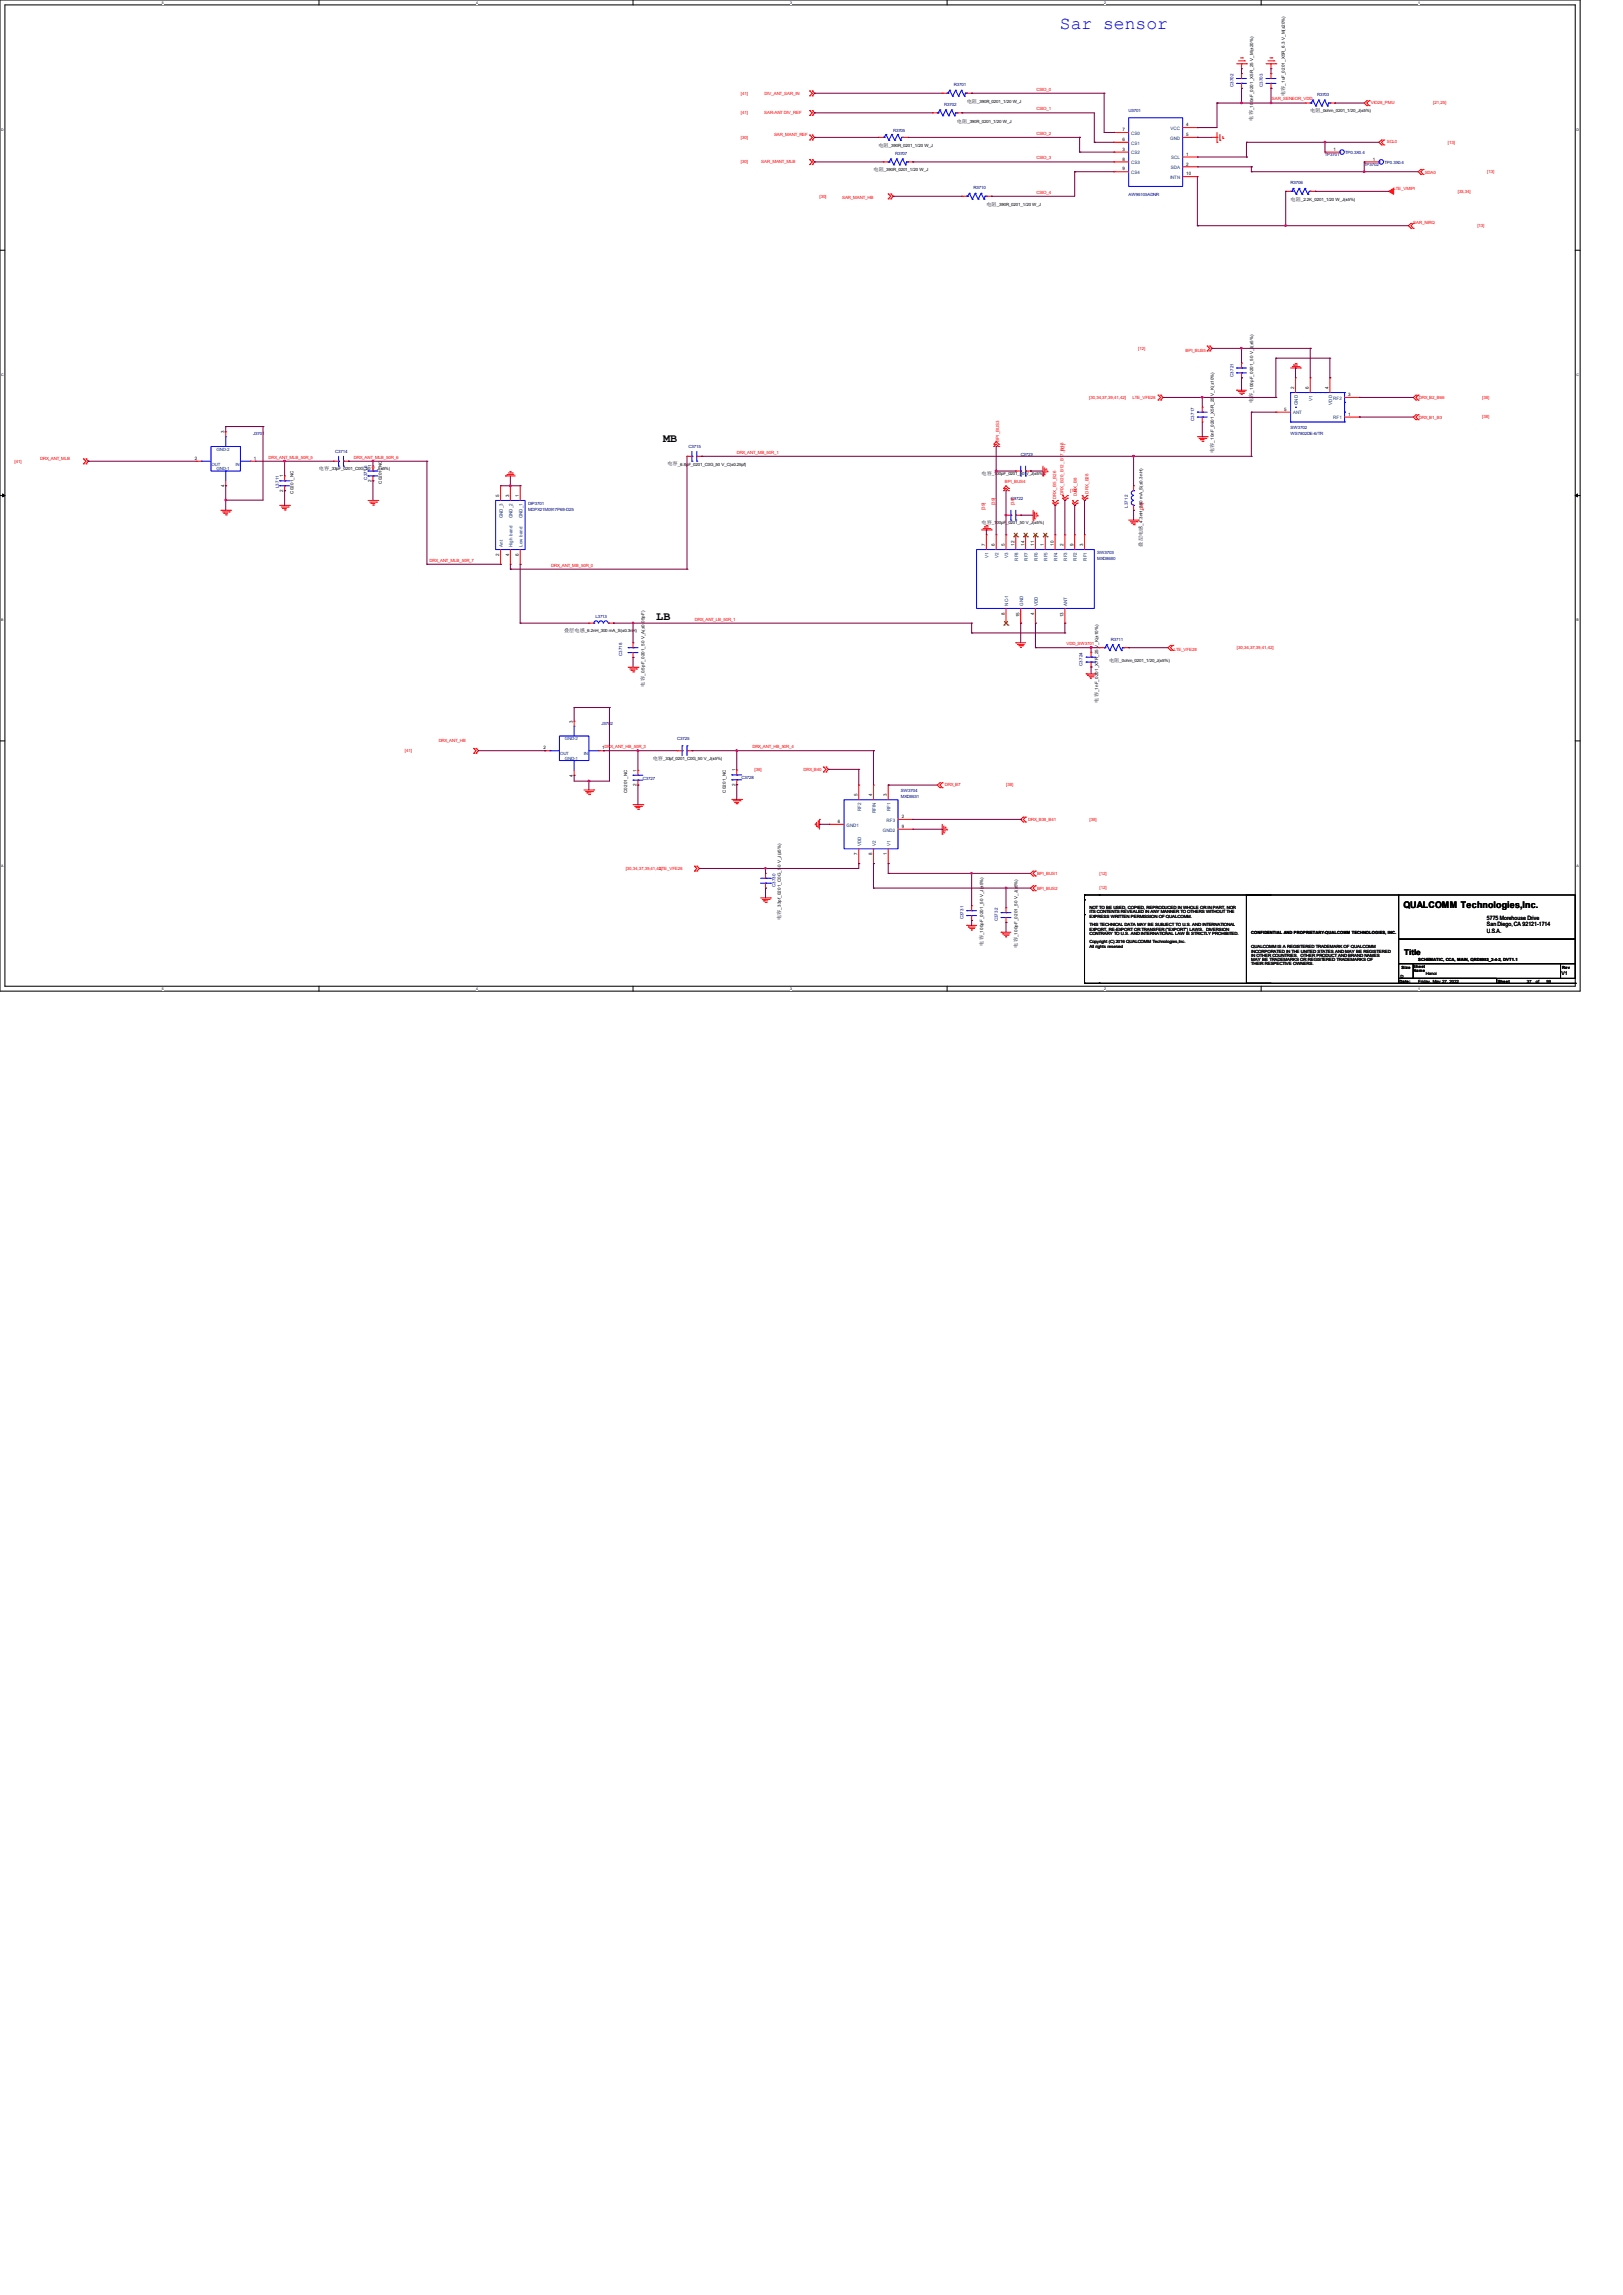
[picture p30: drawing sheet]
<svg xmlns="http://www.w3.org/2000/svg" width="210mm" height="297mm" viewBox="0 0 210 297" stroke-linecap="round" stroke-linejoin="round" font-family="sans-serif">
<defs><g id="words">
<text font-size="2.3" fill="#00f" x="137.2" y="3.8">Sar sensor</text>
<g font-size="1.5">
<text x="85.8" y="57.2">MB</text>
<text x="84.9" y="80.3">LB</text>
</g>
<text font-size="1.2" x="181.6" y="117.6">QUALCOMM Technologies,Inc.</text>
<text font-size="1" x="181.7" y="123.5">Title</text>
<g font-size=".8">
<text x="192.4" y="119.1">5775 Morehouse Drive</text>
<text x="192.4" y="119.9">San Diego, CA 92121-1714</text>
<text x="192.4" y="120.7">U.S.A.</text>
</g>
<text font-size=".7" x="202" y="126.2">V1</text>
<g font-size=".6" fill="#000080">
<text x="123.4" y="11.2">R3701</text>
<text x="159.6" y="11.3" transform="rotate(-90 159.6 11.3)">C3702</text>
<text x="163.4" y="11.3" transform="rotate(-90 163.4 11.3)">C3703</text>
<text x="115.6" y="17.1">R3705</text>
<text x="122.2" y="13.7">R3702</text>
<text x="146" y="14.4">U3701</text>
<text x="170.4" y="12.4">R3703</text>
<text x="115.8" y="20.1">R3707</text>
<text x="167" y="23.8">R3706</text>
<text x="171.4" y="20.2">TP3701</text>
<text x="174.1" y="20">TP0.3X0.4</text>
<text x="176.5" y="21.5">TP3702</text>
<text x="179.2" y="21.3">TP0.3X0.4</text>
<text x="126" y="24.5">R3710</text>
<text x="146" y="25.3">AW96105ADNR</text>
<text x="159.6" y="48.8" transform="rotate(-90 159.6 48.8)">C3721</text>
<text x="32.8" y="56.3">J3701</text>
<text x="43.4" y="58.7">C3714</text>
<text x="89.1" y="58">C3715</text>
<text x="132.1" y="59">C3723</text>
<text x="154.5" y="54.5" transform="rotate(-90 154.5 54.5)">C3717</text>
<text x="167" y="55.5">SW3702</text>
<text x="167" y="56.3">WS7802DE-6/TR</text>
<text x="36.1" y="63.2" transform="rotate(-90 36.1 63.2)">L3711</text>
<text x="47.5" y="62.1" transform="rotate(-90 47.5 62.1)">C3716</text>
<text x="68.3" y="65.3">DIP3701</text>
<text x="130.8" y="64.7">C3722</text>
<text x="145.9" y="65.7" transform="rotate(-90 145.9 65.7)">L3712</text>
<text x="68.3" y="66.1">MDPX21M0917P69-D25</text>
<text x="142" y="71.7">SW3703</text>
<text x="142" y="72.4">MXD8680</text>
<text x="77" y="79.9">L3713</text>
<text x="143.8" y="82.9">R3711</text>
<text x="80.5" y="84.9" transform="rotate(-90 80.5 84.9)">C3718</text>
<text x="140.1" y="86.2" transform="rotate(-90 140.1 86.2)">C3724</text>
<text x="77.8" y="93.8">J3702</text>
<text x="87.6" y="95.8">C3725</text>
<text x="83.2" y="100.9">C3727</text>
<text x="96" y="100.8">C3728</text>
<text x="116.6" y="102.5">SW3704</text>
<text x="116.6" y="103.3">MXD8631</text>
<text x="100.3" y="114.8" transform="rotate(-90 100.3 114.8)">C3730</text>
<text x="124.7" y="119" transform="rotate(-90 124.7 119)">C3731</text>
<text x="129.1" y="119.3" transform="rotate(-90 129.1 119.3)">C3732</text>
</g>
<g font-size=".6" fill="#f00">
<text x="134.1" y="11.7">CSIO_0</text>
<text x="95.9" y="18">[30]</text>
<text x="95.9" y="12.2">[41]</text>
<text x="95.9" y="14.8">[41]</text>
<text x="98.9" y="14.8">SAR-ANT DIV_REF</text>
<text x="98.9" y="12.3">DIV_ANT_SAR_IN</text>
<text x="100.2" y="17.6">SAR_MANT_REF</text>
<text x="134.1" y="14.3">CSIO_1</text>
<text x="134.1" y="17.4">CSIO_2</text>
<text x="164.6" y="13">SAR_SENEOR_VDD</text>
<text x="177.4" y="13.5">VIO28_PMU</text>
<text x="185.5" y="13.5">[21,25]</text>
<text x="95.9" y="21.1">[30]</text>
<text x="98.5" y="21.1">SAR_MANT_MLB</text>
<text x="134.1" y="20.6">CSIO_3</text>
<text x="179.4" y="18.5">SCL0</text>
<text x="184.4" y="22.5">SDA0</text>
<text x="187.4" y="18.6">[13]</text>
<text x="192.4" y="22.4">[13]</text>
<text x="106" y="25.6">[30]</text>
<text x="109" y="25.7">SAR_MANT_HB</text>
<text x="134.1" y="25.1">CSIO_4</text>
<text x="180.3" y="24.6">LTE_VMIPI</text>
<text x="182.9" y="29">SAR_NIRQ</text>
<text x="188.6" y="24.9">[33,34]</text>
<text x="191.2" y="29.4">[13]</text>
<text x="147.3" y="45.3">[12]</text>
<text x="153.4" y="45.5">BPI_BUS5</text>
<text x="140.9" y="51.6">[30,34,37,39,41,42]</text>
<text x="146.6" y="51.6">LTE_VFE28</text>
<text x="183.6" y="51.7">DRX_B2_B66</text>
<text x="191.8" y="51.6">[38]</text>
<text x="1.9" y="59.9">[41]</text>
<text x="5.2" y="59.5">DRX_ANT_MLB</text>
<text x="34.8" y="59.4">DRX_ANT_MLB_50R_5</text>
<text x="45.8" y="59.4">DRX_ANT_MLB_50R_6</text>
<text x="95.3" y="58.7">DRX_ANT_MB_50R_1</text>
<text x="129.3" y="57.1" transform="rotate(-90 129.3 57.1)">BPI_BUS3</text>
<text x="137.7" y="58.4" transform="rotate(-90 137.7 58.4)">[12]</text>
<text x="183.6" y="54.2">DRX_B1_B3</text>
<text x="191.8" y="54.1">[38]</text>
<text x="128.7" y="65.4" transform="rotate(-90 128.7 65.4)">[39]</text>
<text x="130" y="62.5">BPI_BUS4</text>
<text x="131.2" y="65.4" transform="rotate(-90 131.2 65.4)">[39]</text>
<text x="136.7" y="64.6" transform="rotate(-90 136.7 64.6)">DRX_B5_B26</text>
<text x="137.6" y="64.1" transform="rotate(-90 137.6 64.1)">DRX_B20_B12_B17_B13</text>
<text x="138.5" y="63.7">[12]</text>
<text x="139.3" y="64.1" transform="rotate(-90 139.3 64.1)">DRX_B8</text>
<text x="140.9" y="63.9" transform="rotate(-90 140.9 63.9)">DRX_B28</text>
<text x="127.4" y="66" transform="rotate(-90 127.4 66)">[39]</text>
<text x="147.9" y="66" transform="rotate(-90 147.9 66)">[39]</text>
<text x="55.6" y="72.7">DRX_ANT_MLB_50R_7</text>
<text x="71.3" y="73.3">DRX_ANT_MB_50R_0</text>
<text x="89.9" y="80.3">DRX_ANT_LB_50R_1</text>
<text x="138" y="83.5">VDD_SW3701</text>
<text x="160.1" y="84">[30,34,37,39,41,42]</text>
<text x="151.9" y="84.2">LTE_VFE28</text>
<text x="52.4" y="97.3">[41]</text>
<text x="56.8" y="96.1">DRX_ANT_HB</text>
<text x="78.2" y="96.8">DRX_ANT_HB_50R_3</text>
<text x="97.4" y="96.8">DRX_ANT_HB_50R_4</text>
<text x="97.6" y="99.7">[38]</text>
<text x="104" y="99.8">DRX_B40</text>
<text x="122.3" y="101.7">DRX_B7</text>
<text x="130.2" y="101.8">[38]</text>
<text x="133.1" y="106.3">DRX_B38_B41</text>
<text x="141" y="106.2">[38]</text>
<text x="81" y="112.6">[30,34,37,39,41,42]</text>
<text x="85.3" y="112.6">LTE_VFE28</text>
<text x="134.2" y="113.3">BPI_BUS1</text>
<text x="142.3" y="113.2">[12]</text>
<text x="134.2" y="115.2">BPI_BUS2</text>
<text x="142.3" y="115.1">[12]</text>
</g>
<g font-size=".6">
<text x="166.3" y="11.1" transform="rotate(-90 166.3 11.1)">_1uF_0201_X5R_6.3 V_M(±20%)</text>
<text x="123.8" y="15.9">电阻</text>
<text x="125.1" y="13.4">电阻</text>
<text x="125.2" y="15.9">_390R_0201_1/20 W_J</text>
<text x="126.4" y="13.4">_390R_0201_1/20 W_J</text>
<text x="145.2" y="17">7</text>
<text x="153.5" y="16.3">4</text>
<text x="153.5" y="17.6">5</text>
<text x="162.1" y="15.6" transform="rotate(-90 162.1 15.6)">电容</text>
<text x="162.1" y="14.3" transform="rotate(-90 162.1 14.3)">_100nF_0201_X5R_25 V_M(±20%)</text>
<text x="166.2" y="12.4" transform="rotate(-90 166.2 12.4)">电容</text>
<text x="169.5" y="14.5">电阻</text>
<text x="170.9" y="14.5">_0ohm_0201_1/20_J(±5%)</text>
<text x="113" y="22.1">电阻</text>
<text x="113.7" y="19">电阻</text>
<text x="114.4" y="22.1">_390R_0201_1/20 W_J</text>
<text x="115" y="19">_390R_0201_1/20 W_J</text>
<text x="145.2" y="19.5">3</text>
<text x="145.2" y="18.2">6</text>
<text x="145.2" y="20.8">8</text>
<text x="145.2" y="22.1">9</text>
<text x="153.5" y="20.2">1</text>
<text x="153.5" y="21.4">2</text>
<text x="153.5" y="22.7">10</text>
<text x="172.5" y="19.5">1</text>
<text x="177.6" y="20.8">1</text>
<text x="127.6" y="26.7">电阻</text>
<text x="129" y="26.7">_390R_0201_1/20 W_J</text>
<text x="167" y="26">电阻</text>
<text x="168.4" y="26">_2.2K_0201_1/20 W_J(±5%)</text>
<text x="162.1" y="52.2" transform="rotate(-90 162.1 52.2)">电容</text>
<text x="162.1" y="50.8" transform="rotate(-90 162.1 50.8)">_100pF_0201_50 V_J(±5%)</text>
<text x="166.2" y="53.2">5</text>
<text x="167.5" y="50.3" transform="rotate(-90 167.5 50.3)">2</text>
<text x="169.4" y="50.3" transform="rotate(-90 169.4 50.3)">6</text>
<text x="171.9" y="50.3" transform="rotate(-90 171.9 50.3)">4</text>
<text x="174.5" y="53.8">1</text>
<text x="174.5" y="51.3">3</text>
<text x="25.2" y="59.5">2</text>
<text x="29" y="56" transform="rotate(-90 29 56)">3</text>
<text x="32.8" y="59.5">1</text>
<text x="157.1" y="58.6" transform="rotate(-90 157.1 58.6)">电容</text>
<text x="157.1" y="57.3" transform="rotate(-90 157.1 57.3)">_10nF_0201_X5R_25 V_K(±10%)</text>
<text x="29" y="63" transform="rotate(-90 29 63)">4</text>
<text x="36.7" y="63.7" transform="rotate(-90 36.7 63.7)">2</text>
<text x="36.7" y="61.8" transform="rotate(-90 36.7 61.8)">1</text>
<text x="38" y="63.9" transform="rotate(-90 38 63.9)">C0201_NC</text>
<text x="41.3" y="60.9">电容</text>
<text x="42.6" y="60.9">_33pF_0201_C0G_50 V_J(±5%)</text>
<text x="48.1" y="62.4" transform="rotate(-90 48.1 62.4)">2</text>
<text x="48.1" y="60.5" transform="rotate(-90 48.1 60.5)">1</text>
<text x="49.4" y="62.6" transform="rotate(-90 49.4 62.6)">C0201_NC</text>
<text x="64.6" y="64.3" transform="rotate(-90 64.6 64.3)">5</text>
<text x="65.9" y="64.3" transform="rotate(-90 65.9 64.3)">3</text>
<text x="67.1" y="64.3" transform="rotate(-90 67.1 64.3)">1</text>
<text x="86.4" y="60.2">电容</text>
<text x="87.7" y="60.2">_6.8pF_0201_C0G_50 V_C(±0.25pf)</text>
<text x="127" y="61.5">电容</text>
<text x="128.4" y="61.5">_100pF_0201_50 V_J(±5%)</text>
<text x="64.6" y="71.9" transform="rotate(-90 64.6 71.9)">2</text>
<text x="65.9" y="71.9" transform="rotate(-90 65.9 71.9)">4</text>
<text x="67.1" y="71.9" transform="rotate(-90 67.1 71.9)">6</text>
<text x="127" y="67.9">电容</text>
<text x="127.5" y="70.6" transform="rotate(-90 127.5 70.6)">7</text>
<text x="128.4" y="67.9">_100pF_0201_50 V_J(±5%)</text>
<text x="128.7" y="70.6" transform="rotate(-90 128.7 70.6)">6</text>
<text x="130" y="70.6" transform="rotate(-90 130 70.6)">5</text>
<text x="131.3" y="70.6" transform="rotate(-90 131.3 70.6)">12</text>
<text x="132.5" y="70.6" transform="rotate(-90 132.5 70.6)">14</text>
<text x="133.8" y="70.6" transform="rotate(-90 133.8 70.6)">11</text>
<text x="135.1" y="70.6" transform="rotate(-90 135.1 70.6)">1</text>
<text x="136.4" y="70.6" transform="rotate(-90 136.4 70.6)">10</text>
<text x="137.6" y="70.6" transform="rotate(-90 137.6 70.6)">2</text>
<text x="138.9" y="70.6" transform="rotate(-90 138.9 70.6)">9</text>
<text x="140.2" y="70.6" transform="rotate(-90 140.2 70.6)">3</text>
<text x="147.8" y="70.7" transform="rotate(-90 147.8 70.7)">叠层电感</text>
<text x="147.8" y="68" transform="rotate(-90 147.8 68)">_4.3nH_350 mA_S(±0.3nH)</text>
<text x="73" y="81.8">叠层电感</text>
<text x="75.7" y="81.8">_6.2nH_300 mA_S(±0.3nH)</text>
<text x="130" y="79.5" transform="rotate(-90 130 79.5)">8</text>
<text x="131.9" y="79.9" transform="rotate(-90 131.9 79.9)">15</text>
<text x="133.8" y="79.5" transform="rotate(-90 133.8 79.5)">4</text>
<text x="137.6" y="79.9" transform="rotate(-90 137.6 79.9)">13</text>
<text x="83.4" y="88.9" transform="rotate(-90 83.4 88.9)">电容</text>
<text x="83.4" y="87.5" transform="rotate(-90 83.4 87.5)">_0.5pF_0201_50 V_A(±0.05pF)</text>
<text x="142.1" y="89.6" transform="rotate(-90 142.1 89.6)">_1nF_0201_X7R_25 V_K(±10%)</text>
<text x="143.5" y="85.6">电阻</text>
<text x="144.9" y="85.6">_0ohm_0201_1/20_J(±5%)</text>
<text x="74.1" y="93.5" transform="rotate(-90 74.1 93.5)">3</text>
<text x="142.1" y="90.9" transform="rotate(-90 142.1 90.9)">电容</text>
<text x="70.3" y="97">2</text>
<text x="74.1" y="100.5" transform="rotate(-90 74.1 100.5)">4</text>
<text x="77.9" y="97">1</text>
<text x="82.4" y="101.8" transform="rotate(-90 82.4 101.8)">2</text>
<text x="82.4" y="99.9" transform="rotate(-90 82.4 99.9)">1</text>
<text x="84.5" y="98.3">电容</text>
<text x="85.8" y="98.3">_33pf_0201_C0G_50 V_J(±5%)</text>
<text x="95.2" y="101.7" transform="rotate(-90 95.2 101.7)">2</text>
<text x="95.2" y="99.8" transform="rotate(-90 95.2 99.8)">1</text>
<text x="81.2" y="102.6" transform="rotate(-90 81.2 102.6)">C0201_NC</text>
<text x="93.9" y="102.6" transform="rotate(-90 93.9 102.6)">C0201_NC</text>
<text x="108.4" y="106.5">6</text>
<text x="111" y="103" transform="rotate(-90 111 103)">5</text>
<text x="112.9" y="103" transform="rotate(-90 112.9 103)">4</text>
<text x="114.8" y="103" transform="rotate(-90 114.8 103)">3</text>
<text x="116.7" y="105.9">2</text>
<text x="116.7" y="107.1">9</text>
<text x="111" y="110.7" transform="rotate(-90 111 110.7)">7</text>
<text x="112.9" y="110.7" transform="rotate(-90 112.9 110.7)">8</text>
<text x="114.8" y="110.7" transform="rotate(-90 114.8 110.7)">1</text>
<text x="101" y="119.1" transform="rotate(-90 101 119.1)">电容</text>
<text x="101.1" y="117.7" transform="rotate(-90 101.1 117.7)">_33pf_0201_C0G_50 V_J(±5%)</text>
<text x="141" y="117.7">NOT TO BE USED, COPIED, REPRODUCED IN WHOLE OR IN PART, NOR</text>
<text x="141" y="118.2">ITS CONTENTS REVEALED IN ANY MANNER TO OTHERS WITHOUT THE</text>
<text x="141" y="118.8">EXPRESS WRITTEN PERMISSION OF QUALCOMM.</text>
<text x="141" y="119.9">THIS TECHNICAL DATA MAY BE SUBJECT TO U.S. AND INTERNATIONAL</text>
<text x="127.2" y="122.4" transform="rotate(-90 127.2 122.4)">电容</text>
<text x="127.2" y="121" transform="rotate(-90 127.2 121)">_100pF_0201_50 V_J(±5%)</text>
<text x="131.7" y="122.6" transform="rotate(-90 131.7 122.6)">电容</text>
<text x="131.7" y="121.3" transform="rotate(-90 131.7 121.3)">_100pF_0201_50 V_J(±5%)</text>
<text x="141" y="120.4">EXPORT, RE-EXPORT OR TRANSFER (&quot;EXPORT&quot;) LAWS. DIVERSION</text>
<text x="141" y="121">CONTRARY TO U.S. AND INTERNATIONAL LAW IS STRICTLY PROHIBITED.</text>
<text x="141" y="122.1">Copyright (C) 2016 QUALCOMM Technologies,Inc.</text>
<text x="141" y="122.6">All rights reserved</text>
<text x="161.9" y="120.8">CONFIDENTIAL AND PROPRIETARY-QUALCOMM TECHNOLOGIES, INC.</text>
<text x="161.9" y="122.7">QUALCOMM IS A REGISTERED TRADEMARK OF QUALCOMM</text>
<text x="161.9" y="123.3">INCORPORATED IN THE UNITED STATES AND MAY BE REGISTERED</text>
<text x="161.9" y="123.8">IN OTHER COUNTRIES. OTHER PRODUCT AND BRAND NAMES</text>
<text x="161.9" y="124.4">MAY BE TRADEMARKS OR REGISTERED TRADEMARKS OF</text>
<text x="161.9" y="125">THEIR RESPECTIVE OWNERS.</text>
<text x="181.4" y="125.3">Size Sheet</text>
<text x="182.9" y="125.8">Name</text>
<text x="183.5" y="124.3">SCHEMATIC, CCA, MAIN, QRD8953_2-4-2, DVT1.1</text>
<text x="202.1" y="125.4">Rev</text>
<text x="181.1" y="127.2">Date:</text>
<text x="181.2" y="126.5">D</text>
<text x="183.5" y="127.2">Friday, May 27, 2022</text>
<text x="184.5" y="126.2">Hanoi</text>
<text x="193.8" y="127.2">Sheet</text>
<text x="197.6" y="127.2">37</text>
<text x="198.8" y="127.2">of</text>
<text x="200.1" y="127.2">99</text>
</g>
<g font-size=".6" fill="#004080">
<text x="146.4" y="17.4">CS0</text>
<text x="151.5" y="16.8">VCC</text>
<text x="146.4" y="20">CS2</text>
<text x="146.4" y="18.7">CS1</text>
<text x="146.4" y="21.3">CS3</text>
<text x="146.4" y="22.5">CS4</text>
<text x="151.4" y="18.1">GND</text>
<text x="151.4" y="23.2">INTN</text>
<text x="151.5" y="21.9">SDA</text>
<text x="151.5" y="20.6">SCL</text>
<text x="167.3" y="53.6">ANT</text>
<text x="167.9" y="52.4" transform="rotate(-90 167.9 52.4)">GND</text>
<text x="169.8" y="51.9" transform="rotate(-90 169.8 51.9)">V1</text>
<text x="172.4" y="52.4" transform="rotate(-90 172.4 52.4)">VDD</text>
<text x="172.5" y="51.7">RF2</text>
<text x="28" y="58.3">GND-2</text>
<text x="172.5" y="54.3">RF1</text>
<text x="27.4" y="60.2">OUT</text>
<text x="28" y="60.9">GND-1</text>
<text x="30.5" y="60.2">IN</text>
<text x="65.1" y="70.8" transform="rotate(-90 65.1 70.8)">Ant</text>
<text x="65.1" y="67.1" transform="rotate(-90 65.1 67.1)">GND_3</text>
<text x="66.3" y="70.8" transform="rotate(-90 66.3 70.8)">High band</text>
<text x="66.3" y="67.1" transform="rotate(-90 66.3 67.1)">GND_2</text>
<text x="67.6" y="70.8" transform="rotate(-90 67.6 70.8)">Low band</text>
<text x="67.6" y="67.1" transform="rotate(-90 67.6 67.1)">GND_1</text>
<text x="127.9" y="72.2" transform="rotate(-90 127.9 72.2)">V1</text>
<text x="129.2" y="72.2" transform="rotate(-90 129.2 72.2)">V2</text>
<text x="130.5" y="72.2" transform="rotate(-90 130.5 72.2)">V3</text>
<text x="131.7" y="72.6" transform="rotate(-90 131.7 72.6)">RF8</text>
<text x="133" y="72.6" transform="rotate(-90 133 72.6)">RF7</text>
<text x="134.3" y="72.6" transform="rotate(-90 134.3 72.6)">RF6</text>
<text x="135.6" y="72.6" transform="rotate(-90 135.6 72.6)">RF5</text>
<text x="136.8" y="72.6" transform="rotate(-90 136.8 72.6)">RF4</text>
<text x="138.1" y="72.6" transform="rotate(-90 138.1 72.6)">RF3</text>
<text x="139.4" y="72.6" transform="rotate(-90 139.4 72.6)">RF2</text>
<text x="140.6" y="72.6" transform="rotate(-90 140.6 72.6)">RF1</text>
<text x="130.5" y="78.4" transform="rotate(-90 130.5 78.4)">NC-1</text>
<text x="132.4" y="78.4" transform="rotate(-90 132.4 78.4)">GND</text>
<text x="134.3" y="78.4" transform="rotate(-90 134.3 78.4)">VDD</text>
<text x="138.1" y="78.4" transform="rotate(-90 138.1 78.4)">ANT</text>
<text x="73.1" y="95.8">GND-2</text>
<text x="72.5" y="97.7">OUT</text>
<text x="73.1" y="98.3">GND-1</text>
<text x="75.6" y="97.7">IN</text>
<text x="109.6" y="107">GND1</text>
<text x="111.4" y="104.9" transform="rotate(-90 111.4 104.9)">RF2</text>
<text x="113.3" y="105.2" transform="rotate(-90 113.3 105.2)">RFIN</text>
<text x="114.3" y="107.6">GND2</text>
<text x="114.7" y="106.3">RF3</text>
<text x="115.2" y="104.9" transform="rotate(-90 115.2 104.9)">RF1</text>
<text x="111.4" y="109.5" transform="rotate(-90 111.4 109.5)">VDD</text>
<text x="113.3" y="109.5" transform="rotate(-90 113.3 109.5)">V2</text>
<text x="115.2" y="109.5" transform="rotate(-90 115.2 109.5)">V1</text>
</g>
<g font-size=".5">
<text x="21" y=".5">5</text>
<text x="61.6" y=".5">4</text>
<text x="102.2" y=".5">3</text>
<text x="142.9" y=".5">2</text>
<text x="183.5" y=".5">1</text>
<text x=".2" y="16.9">D</text>
<text x="204" y="16.9">D</text>
<text x=".2" y="48.6">C</text>
<text x="204" y="48.6">C</text>
<text x=".2" y="80.4">B</text>
<text x="204" y="80.4">B</text>
<text x=".2" y="112.1">A</text>
<text x="204" y="112.1">A</text>
<text x="21" y="128.1">5</text>
<text x="61.6" y="128.1">4</text>
<text x="102.2" y="128.1">3</text>
<text x="142.9" y="128.1">2</text>
<text x="183.5" y="128.1">1</text>
</g>
</g></defs>
<path d="M0 0h204.5v128.3h-204.5zM.6 .6h203.2v127h-203.2z" fill="none" stroke="#000" stroke-width=".13"/>
<g fill="#fff">
<path d="M21 .1h.2v.5h-.2z"/>
<path d="M21 127.7h.2v.5h-.2z"/>
</g>
<path d="M41.3 0v.6M41.3 127.6v.7" fill="none" stroke="#000" stroke-width=".13"/>
<g fill="#fff">
<path d="M61.6 .1h.2v.5h-.2z"/>
<path d="M61.6 127.7h.2v.5h-.2z"/>
</g>
<path d="M81.9 0v.6M81.9 127.6v.7" fill="none" stroke="#000" stroke-width=".13"/>
<g fill="#fff">
<path d="M102.2 .1h.2v.5h-.2z"/>
<path d="M102.2 127.7h.2v.5h-.2z"/>
</g>
<path d="M122.6 0v.6M122.6 127.6v.7" fill="none" stroke="#000" stroke-width=".13"/>
<g fill="#fff">
<path d="M142.9 .1h.2v.5h-.2z"/>
<path d="M142.9 127.7h.2v.5h-.2z"/>
</g>
<path d="M163.2 0v.6M163.2 127.6v.7" fill="none" stroke="#000" stroke-width=".13"/>
<g fill="#fff">
<path d="M183.5 .1h.2v.5h-.2z"/>
<path d="M183.5 127.7h.2v.5h-.2z"/>
<path d="M.2 16.5h.3v.5h-.3z"/>
<path d="M204 16.5h.3v.5h-.3z"/>
<path d="M.2 48.3h.3v.5h-.3z"/>
<path d="M204 48.3h.3v.5h-.3z"/>
</g>
<path d="M0 32.4h.6M203.8 32.4h.7" fill="none" stroke="#000" stroke-width=".13"/>
<g fill="#fff">
<path d="M.2 80h.2v.5h-.2z"/>
<path d="M204 80h.3v.5h-.3z"/>
</g>
<path d="M0 64.1h.6M203.8 64.1h.7" fill="none" stroke="#000" stroke-width=".13"/>
<path d="M.3 63.9l.3 .2-.3 .2zM203.8 64.1l.3-.2v.4z" fill="#000" stroke="#000" stroke-width=".13"/>
<g fill="#fff">
<path d="M.2 111.8h.3v.5h-.3z"/>
<path d="M204 111.8h.3v.5h-.3z"/>
</g>
<g fill="none" stroke="#000" stroke-width=".13">
<path d="M0 95.9h.6M203.8 95.9h.7M140.3 118.4h.1M140.3 115.8h.1M140.3 116.5h.1M140.3 115.8v11.5M140.3 115.8h24.2M142.2 115.8h.1M161.3 115.8h19.7v11.5h-19.7zM181 115.8h22.8v5.7h-22.8zM140.3 127.3h.1M140.3 127.3h24.2"/>
<path d="M142.2 127.3h.1M181 121.5h22.8v3.2h-22.8zM181 126.6h12.7v.7h-12.7zM181 124.7h1.9v1.9h-1.9zM182.9 124.7h19v1.9h-19zM193.7 127.3h10.1M201.9 124.7h1.9v1.9h-1.9zM203.8 127.3h.1"/>
</g>
<g fill="none" stroke="#f00" stroke-width=".13">
<path d="M104.8 11.8l.3 .3-.3 .3M104.8 14.3l.3 .3-.3 .3M104.8 17.5l.3 .3-.3 .3M104.8 11.8h.1M104.8 12.4h.1M104.8 14.3h.1M104.8 14.9h.1M104.8 17.5h.1M104.8 18.1h.1M105.1 11.8l.3 .3-.3 .3M105.1 14.3l.3 .3-.3 .3M105.1 17.5l.3 .3-.3 .3"/>
<path d="M105.1 12.4h.1M105.1 11.8h.1M105.1 14.9h.1M105.1 14.3h.1M105.1 18.1h.1M105.1 17.5h.1M113.7 17.8h.6M113.7 17.8h.1M116.8 17.8h.7M117.5 17.8h.1M120.6 14.6h.7M120.6 14.6h.1"/>
<path d="M121.9 12.1h.7M121.9 12.1h.1M123.8 14.6h.7M124.5 14.6h.1M125.1 12.1h.6M125.7 12.1h.1M144.1 19.7h1.9M144.1 18.4h1.9M144.1 17.1h1.9M144.1 19.7h.1M144.1 18.4h.1M144.1 17.1h.1"/>
<path d="M153 17.8h1.9M153 16.5h1.9M154.9 16.5h.1M154.9 17.8h.1M156.8 17.8h.7M157.5 17.8h.1M157.5 18.4h.1M157.5 17.1v1.3M157.9 18.2h.1M157.9 17.4v.8M158.2 17.9h.1M158.2 17.7v.2"/>
<path d="M160 8.3h1.3M160.3 7.9h.7M160.5 7.5h.3M160.7 8.3h.1M160.7 9.5h.1M160.7 11.4h.1M160.7 8.3v.6M160.7 9.5v.7M160.7 10.8v.6M160.8 7.5h.1M161 7.9h.1M161.3 8.3h.1"/>
<path d="M163.8 8.3h1.3M164.1 7.9h.7M164.3 7.5h.3M164.5 8.3h.1M164.5 9.5h.1M164.5 11.4h.1M164.5 8.3v.6M164.5 9.5v.7M164.5 10.8v.6M164.6 7.5h.1M164.8 7.9h.1M165.1 8.3h.1"/>
<path d="M168.9 13.3h.1M168.9 13.3h.6M171.4 19.7h2M171.4 19.7h.1M172.1 13.3h.6M172.7 13.3h.1M176.9 13.7h.1M176.9 13h.1M176.9 13l-.4 .3 .4 .4M177.2 13l-.3 .3 .3 .4M177.2 13h.1M177.2 13.7h.1"/>
<path d="M178.8 18.1l-.4 .3 .4 .4M178.8 18.8h.1M178.8 18.1h.1M179.1 18.1h.1M179.1 18.8h.1M179.1 18.1l-.3 .3 .3 .4M104.8 20.7l.3 .3-.3 .3M104.8 20.7h.1M104.8 21.3h.1M105.1 20.7l.3 .3-.3 .3M105.1 21.3h.1M105.1 20.7h.1"/>
<path d="M114.3 21h.6M114.3 21h.1M114.9 25.1h.1M114.9 25.7h.1M114.9 25.1l.4 .3-.4 .3M115.3 25.1l.3 .3-.3 .3M115.3 25.7h.1M115.3 25.1h.1M117.5 21h.6M118.1 21h.1M124.5 25.4h.1M124.5 25.4h.6"/>
<path d="M127.6 25.4h.7M128.3 25.4h.1M144.1 21h1.9M144.1 22.2h1.9M144.1 21h.1M144.1 22.2h.1M153 20.3h1.9M153 21.6h1.9M153 22.9h1.9M154.9 20.3h.1M154.9 21.6h.1M154.9 22.9h.1"/>
<path d="M166.4 24.8h.6M166.4 24.8h.1M169.5 24.8h.7M170.2 24.8h.1M176.5 21h1.9M176.5 21h.1M182.6 28.9l-.4 .3 .4 .3M182.6 29.5h.1M182.6 28.9h.1M182.9 28.9l-.3 .3 .3 .3M182.9 28.9h.1M182.9 29.5h.1"/>
<path d="M183.9 22.6h.1M183.9 21.9h.1M183.9 21.9l-.4 .3 .4 .4M184.1 21.9l-.2 .3 .2 .4M184.1 21.9h.1M184.1 22.6h.1M10.8 59.4l.3 .3-.3 .3M10.8 59.4h.1M11.1 59.4h.1M11.1 59.4l.3 .3-.3 .3M25.4 59.7h.1M25.4 59.7h.6"/>
<path d="M29.2 55.9h.1M29.2 55.9v.6M32.4 59.7h.6M33 59.7h.1M43.2 59.7h.6M43.2 59.7h.1M44.4 59.7h.7M45.1 59.7h.1M88.9 59.1h.1M88.9 59.1h.6M90.2 59.1h.6M90.8 59.1h.1"/>
<path d="M128.6 57.5l.3-.3 .3 .3M128.6 57.8l.3-.3 .3 .3M128.6 57.5h.1M128.6 57.8h.1M129.2 57.5h.1M129.2 57.8h.1M149.9 51.8h.1M149.9 51.1h.1M149.9 51.1l.3 .3-.3 .4M150.2 51.1l.3 .3-.3 .4M150.2 51.1h.1M150.2 51.8h.1"/>
<path d="M154.9 56.5h1.3M155.2 56.7h.8M155.3 56.9h.1M155.3 56.9h.5M155.5 57.1h.2M155.6 52.7h.1M155.6 54.6h.1M155.6 52.7v.6M155.6 54v.6M155.7 57.1h.1M156 56.7h.1M156.2 56.5h.1"/>
<path d="M156.2 44.8h.1M156.2 45.4h.1M156.2 44.8l.3 .3-.3 .3M156.5 44.8l.3 .3-.3 .3M156.5 45.4h.1M156.5 44.8h.1M160 50.5h.1M160 50.5h1.3M160.2 50.7h.9M160.2 50.7h.1M160.4 50.9h.5M160.6 51.1h.1"/>
<path d="M160.7 47h.1M160.7 48.9h.1M160.7 47v.6M160.7 48.3v.6M160.9 50.9h.1M165.1 53.3h1.9M165.1 53.3h.1M167 47.6h1.3M167.2 47.5h.9M167.4 47.2h.1M167.4 47.2h.5M167.6 47.1h.1"/>
<path d="M167.6 48.9h.1M167.6 48.9v1.9M167.7 47.1h.1M168.1 47.5h.1M168.3 47.6h.1M169.5 48.9h.1M169.5 48.9v1.9M172.1 48.9h.1M172.1 48.9v1.9M174 54h1.9M174 51.4h1.9M175.9 54h.1"/>
<path d="M175.9 51.4h.1M183.2 51.1h.1M183.2 51.8h.1M183.2 53.7h.1M183.2 54.3h.1M183.2 51.1l-.3 .3 .3 .4M183.2 53.7l-.3 .3 .3 .3M183.5 51.1l-.3 .3 .3 .4M183.5 53.7l-.3 .3 .3 .3M183.5 51.8h.1M183.5 51.1h.1M183.5 54.3h.1"/>
<path d="M183.5 53.7h.1M10.8 60h.1M11.1 60h.1M28.6 66h1.2M28.8 66.3h.9M29 66.4h.5M29 66.4h.1M29.2 66.6h.1M29.2 62.9h.1M29.2 62.2v.7M29.3 66.6h.1M29.7 66.3h.1"/>
<path d="M29.8 66h.1M36.2 65.4h1.3M36.4 65.6h.9M36.6 65.8h.1M36.6 65.8h.5M36.8 66h.1M36.8 61.6h.1M36.8 63.5h.1M36.8 61.6v.6M36.8 62.9v.6M36.9 66h.1M37.3 65.6h.1"/>
<path d="M37.5 65.4h.1M47.6 64.8h1.3M47.8 65h.9M48 65.2h.1M48 65.2h.5M48.2 65.4h.1M48.3 60.3h.1M48.3 62.2h.1M48.3 60.3v.7M48.3 61.6v.6M48.3 65.4h.1M48.7 65h.1"/>
<path d="M48.9 64.8h.1M64.8 62.9h.1M64.8 73h.1M64.8 62.9v1.9M64.8 71.1v1.9M65.4 61.6h.1M65.4 61.6h1.3M65.6 61.4h.1M65.6 61.4h.9M65.8 61.2h.5M66 61h.1M66 73h.1"/>
<path d="M66 62.9h.1M66 62.9v1.9M66 71.1v1.9M66.3 61.2h.1M67.3 62.9h.1M67.3 73h.1M67.3 62.9v1.9M67.3 71.1v1.9M127 68.6h1.3M127.2 68.4h.9M127.4 68.2h.1M127.4 68.2h.5"/>
<path d="M127.6 68h.1M127.6 69.2h.1M127.6 69.2v1.9M127.7 68h.1M128.1 68.4h.1M128.3 68.6h.1M128.9 69.2h.1M128.9 69.2v1.9M129.9 63.2l.3-.3 .3 .3M129.9 63.5l.3-.3 .3 .3M129.9 63.2h.1M129.9 63.5h.1"/>
<path d="M130.2 66.7h.6M130.2 66.7h.1M130.2 69.2h.1M130.2 69.2v1.9M130.2 78.7v1.9M130.5 63.2h.1M130.5 63.5h.1M131.4 61h.7M131.4 61h.1M131.4 69.2h.1M131.4 66.7h.7M131.4 69.2v1.9"/>
<path d="M132.1 66.7h.1M132.1 78.7v1.9M132.7 69.2h.1M132.7 61h.7M132.7 69.2v1.9M133.3 61h.1M133.7 67.3h.1M133.7 66v1.3M133.9 67.1h.1M133.9 66.3v.8M134 69.2h.1M134 69.2v1.9"/>
<path d="M134 78.7v1.9M134.1 66.4h.1M134.1 66.4v.5M134.2 66.8h.1M134.2 66.6v.2M135 61.6h.1M135 60.3v1.3M135.1 61.4h.1M135.1 60.5v.9M135.3 69.2h.1M135.3 69.2v1.9M135.3 60.7h.1"/>
<path d="M135.3 60.7v.5M135.5 61h.1M135.5 60.9v.1M136.2 64.8l.3 .3 .4-.3M136.2 65.1l.3 .3 .4-.3M136.2 65.1h.1M136.2 64.8h.1M136.5 69.2h.1M136.5 69.2v1.9M136.9 65.1h.1M136.9 64.8h.1M137.5 64.5l.3 .3 .3-.3"/>
<path d="M137.5 64.1l.3 .4 .3-.4M137.5 64.5h.1M137.5 64.1h.1M137.8 69.2h.1M137.8 69.2v1.9M137.8 78.7v1.9M138.1 64.5h.1M138.1 64.1h.1M138.8 65.1h.1M138.8 64.8h.1M138.8 65.1l.3 .3 .3-.3M138.8 64.8l.3 .3 .3-.3"/>
<path d="M139.1 69.2h.1M139.1 69.2v1.9M139.4 65.1h.1M139.4 64.8h.1M140 64.5l.3 .3 .4-.3M140 64.1l.3 .4 .4-.4M140 64.5h.1M140 64.1h.1M140.3 69.2h.1M140.3 69.2v1.9M140.7 64.5h.1M140.7 64.1h.1"/>
<path d="M146 67.3h1.3M146.3 67.5h.9M146.4 67.7h.1M146.4 67.7h.5M146.6 67.9h.2M146.7 66h.1M146.7 62.9h.1M146.7 62.9v.6M146.7 65.4v.6M146.8 67.9h.1M147.2 67.5h.1M147.3 67.3h.1"/>
<path d="M61.3 97.5h.1M61.3 96.9h.1M61.3 96.9l.3 .3-.3 .3M61.6 96.9l.3 .3-.3 .3M61.6 96.9h.1M61.6 97.5h.1M70.5 97.2h.1M70.5 97.2h.6M74.3 93.3h.1M74.3 93.3v.7M74.3 99.7v.6M76.2 80.6h.1"/>
<path d="M76.2 80.6h.6M77.5 97.2h.6M78.1 97.2h.1M78.7 80.6h.7M79.4 80.6h.1M81.3 86.4h1.2M81.5 86.6h.9M81.7 86.7h.1M81.7 86.7h.5M81.9 87h.1M81.9 83.2h.1M81.9 85.1h.1"/>
<path d="M81.9 83.2v.6M81.9 84.5v.6M82 87h.1M82.4 86.6h.1M82.5 86.4h.1M82.5 99.7h.1M82.5 99.7v.6M87.6 97.2h.1M87.6 97.2h.7M88.9 97.2h.6M89.5 97.2h.1M95.3 99.7h.1"/>
<path d="M95.3 99.7v.6M106.6 99.3l.3 .3-.3 .3M106.6 99.9h.1M106.6 99.3h.1M106.9 99.3l.3 .3-.3 .3M106.9 99.3h.1M106.9 99.9h.1M130.2 80.6h.1M131.4 83.2h.1M131.4 83.2h1.3M131.7 83.4h.8M131.7 83.4h.1"/>
<path d="M131.8 83.6h.5M132 83.8h.1M132 83.8h.2M132.1 80.6h.1M132.3 83.6h.1M134 80.6h.1M137.8 80.6h.1M140.5 87.2h.1M140.5 87.2h1.3M140.7 87.4h.9M140.7 87.4h.1M140.9 87.6h.5"/>
<path d="M141.1 87.8h.1M141.2 84.4h.1M141.2 86.3h.1M141.2 84.4v.6M141.2 85.7v.6M141.4 87.6h.1M142.2 83.8h.7M142.2 83.8h.1M145.4 83.8h.7M146 83.8h.1M151.5 84.2h.1M151.5 83.5h.1"/>
<path d="M151.5 83.5l-.4 .3 .4 .4M151.8 83.5l-.3 .3 .3 .4M151.8 83.5h.1M151.8 84.2h.1M74.3 100.3h.1M75.6 102.2h1.2M75.8 102.4h.9M75.9 102.6h.1M75.9 102.6h.6M76.2 102.8h.1M76.3 102.8h.1M76.7 102.4h.1"/>
<path d="M76.8 102.2h.1M81.9 104.1h1.3M82.1 104.4h.9M82.3 104.5h.1M82.3 104.5h.5M82.5 104.7h.1M82.5 101.6h.1M82.5 101v.6M82.6 104.7h.1M83 104.4h.1M83.2 104.1h.1M89.9 112.7h.1"/>
<path d="M89.9 112.1h.1M89.9 112.1l.3 .3-.3 .3M90.2 112.1l.3 .3-.3 .3M90.2 112.1h.1M90.2 112.7h.1M94.7 103.5h1.3M94.9 103.6h.9M95.1 103.8h.1M95.1 103.8h.5M95.2 104h.2M95.3 101.6h.1M95.3 100.9v.7"/>
<path d="M95.4 104h.1M95.8 103.6h.1M96 103.5h.1M98.4 116.2h1.3M98.6 116.4h.9M98.8 116.6h.1M98.8 116.6h.5M99 116.8h.1M99.1 114.9h.1M99.1 113h.1M99.1 113v.7M99.1 114.3v.6"/>
<path d="M99.1 116.8h.1M99.5 116.4h.1M99.7 116.2h.1M105.5 106.6h.1M105.5 106.6v.2M105.7 106.9h.1M105.7 106.4v.5M105.9 106.3h.1M105.9 106.3v.8M106 106h.1M106 106v1.3M107.3 106.7h1.9"/>
<path d="M107.3 106.7h.1M111.1 101.6h.1M111.1 111.8h.1M111.1 101.6v1.9M111.1 109.9v1.9M113 101.6h.1M113 111.8h.1M113 101.6v1.9M113 109.9v1.9M114.9 111.8h.1M114.9 101.6h.1M114.9 101.6v1.9"/>
<path d="M114.9 109.9v1.9M116.2 106h1.9M116.2 107.3h1.9M118.1 106h.1M118.1 107.3h.1M121.6 101.3l-.3 .3 .3 .3M121.6 101.9h.1M121.6 101.3h.1M121.9 108h.1M121.9 101.3h.1M121.9 101.9h.1M121.9 106.7v1.3"/>
<path d="M121.9 101.3l-.3 .3 .3 .3M122.1 107.8h.1M122.1 106.9v.9M122.3 107.1h.1M122.3 107.1v.5M122.5 107.4h.1M122.5 107.3v.1M125.1 119.8h.1M125.1 119.8h1.3M125.3 120h.9M125.3 120h.1M125.7 117.2h.1"/>
<path d="M125.7 119.1h.1M125.7 117.2v.7M125.7 118.5v.6M130.2 117.5h.1M130.2 119.4h.1M130.2 117.5v.6M130.2 118.7v.7M132.4 105.7h.1M132.4 106.4h.1M132.4 105.7l-.3 .3 .3 .4M132.7 105.7l-.3 .3 .3 .4M132.7 106.4h.1"/>
<path d="M132.7 105.7h.1M133.7 112.7h.1M133.7 113.4h.1M133.7 114.6h.1M133.7 115.3h.1M133.7 112.7l-.4 .3 .4 .4M133.7 114.6l-.4 .3 .4 .4M134 113.4h.1M134 112.7h.1M134 115.3h.1M134 114.6h.1M134 112.7l-.3 .3 .3 .4"/>
<path d="M134 114.6l-.3 .3 .3 .4M125.5 120.1h.5M125.7 120.4h.1M126 120.1h.1M129.5 120.7h1.3M129.5 120.7h.1M129.8 120.9h.1M129.8 120.9h.8M129.9 121h.5M130.1 121.2h.2M130.1 121.2h.1M130.4 121h.1"/>
</g>
<path d="M179.7 24.8l.6-.4v.7z" fill-rule="evenodd" fill="#f00" stroke="#f00" stroke-width=".13"/>
<g fill="none" stroke="#00f" stroke-width=".13">
<path d="M114.3 17.8h.1M114.4 17.8h.1M114.6 17.4h.1M114.6 17.4l-.2 .4M114.6 17.4l.4 .8M115 18.2h.1M115.4 17.4h.1M115.4 17.4l-.4 .8M115.4 17.4l.4 .8M115.8 18.2h.1M116.2 17.4l.3 .8M116.2 17.4h.1"/>
<path d="M116.2 17.4l-.4 .8M116.5 18.2h.1M116.7 17.8h.1M116.7 17.8l-.2 .4M116.8 17.8h.1M121.3 14.6h.1M121.4 14.6h.1M121.6 14.2l.4 .8M121.6 14.2h.1M121.6 14.2l-.2 .4M122 15h.1M122.4 14.2l.4 .8"/>
<path d="M122.4 14.2h.1M122.4 14.2l-.4 .8M122.6 12.1h.1M122.7 12.1h.1M122.8 15h.1M122.9 11.7h.1M122.9 11.7l-.2 .4M122.9 11.7l.4 .7M123.1 14.2h.1M123.1 14.2l-.3 .8M123.1 14.2l.4 .8M123.3 12.4h.1"/>
<path d="M123.5 15h.1M123.7 11.7h.1M123.7 14.6h.1M123.7 11.7l-.4 .7M123.7 14.6l-.2 .4M123.7 11.7l.3 .7M123.8 14.6h.1M124 12.4h.1M124.4 11.7h.1M124.4 11.7l-.4 .7M124.4 11.7l.4 .7M124.8 12.4h.1"/>
<path d="M124.9 12.1h.1M124.9 12.1l-.1 .3M124.9 12.1h.2M125.1 12.1h.1M146 15.2h7v8.9h-7zM160 10.2h.1M160 10.8h.1M160 10.2h1.3M160 10.8h1.3M160.7 10.2h.1M160.7 10.8h.1M163.8 10.2h.1"/>
<path d="M163.8 10.8h.1M163.8 10.2h1.3M163.8 10.8h1.3M164.5 10.2h.1M164.5 10.8h.1M169.5 13.3h.2M169.5 13.3h.1M169.7 13.3h.1M169.9 13h.1M169.9 13l-.2 .3M169.9 13l.4 .7M170.3 13.7h.1"/>
<path d="M170.6 13l.4 .7M170.6 13h.1M170.6 13l-.3 .7M171 13.7h.1M171.4 13l.4 .7M171.4 13h.1M171.4 13l-.4 .7M171.8 13.7h.1M171.9 13.3h.2M171.9 13.3h.1M171.9 13.3l-.1 .4M172.1 13.3h.1"/>
<path d="M173.4 19.7h.1M114.9 21h.1M114.9 21h.2M115.1 21h.1M115.3 20.6l.4 .7M115.3 20.6h.1M115.3 20.6l-.2 .4M115.7 21.3h.1M116 20.6l.4 .7M116 20.6h.1M116 20.6l-.3 .7M116.4 21.3h.1"/>
<path d="M116.8 20.6h.1M116.8 20.6l-.4 .7M116.8 20.6l.4 .7M117.2 21.3h.1M117.3 21h.1M117.3 21l-.1 .3M117.3 21h.2M117.5 21h.1M125.1 25.4h.1M125.2 25.4h.1M125.4 25h.1M125.4 25l-.2 .4"/>
<path d="M125.4 25l.4 .8M125.8 25.8h.1M126.2 25l.4 .8M126.2 25h.1M126.2 25l-.4 .8M126.6 25.8h.1M127 25l.3 .8M127 25h.1M127 25l-.4 .8M127.3 25.8h.1M127.5 25.4h.1M127.5 25.4l-.2 .4"/>
<path d="M127.6 25.4h.1M167 24.8h.1M167 24.8h.2M167.2 24.8h.1M167.3 24.4h.1M167.3 24.4l.4 .7M167.3 24.4l-.1 .4M167.7 25.1h.1M168.1 24.4h.1M168.1 24.4l.4 .7M168.1 24.4l-.4 .7M168.5 25.1h.1"/>
<path d="M168.9 24.4h.1M168.9 24.4l.3 .7M168.9 24.4l-.4 .7M169.2 25.1h.1M169.4 24.8h.1M169.4 24.8l-.2 .3M169.5 24.8h.1M178.4 21h.1M26 59.7h1.3M26 59.7h.1M27.3 57.8h3.8v3.2h-3.8zM29.2 56.5h.1"/>
<path d="M29.2 56.5v1.3M31.1 59.7h1.3M32.4 59.7h.1M43.8 59.7h.1M43.8 59.1v1.2M44.4 59.7h.1M44.4 59.1v1.2M89.5 59.1h.1M89.5 59.7h.1M89.5 58.4v1.3M90.2 59.7h.1M90.2 59.1h.1"/>
<path d="M90.2 58.4v1.3M154.9 53.3h1.3M154.9 54h1.3M154.9 53.3h.1M154.9 54h.1M155.6 53.3h.1M155.6 54h.1M160 47.6h.1M160 48.3h.1M160 47.6h1.3M160 48.3h1.3M160.7 47.6h.1"/>
<path d="M160.7 48.3h.1M167 54.6h.1M167 50.8h.1M167 50.8v3.8M167 50.8h7M167 54.6h7M167.6 52.7h.1M168.9 50.8h.1M169.5 50.8h.1M170.2 50.8h.1M170.8 50.8h.1M171.4 50.8h.1"/>
<path d="M172.1 50.8h.1M174 52.1h.1M174 53.3h.1M174 50.8h.1M174 54.6h.1M174 50.8v3.8M29.2 61h.1M29.2 61v1.2M36.2 62.2h1.3M36.2 62.9h1.3M36.2 62.2h.1M36.2 62.9h.1"/>
<path d="M36.8 62.2h.1M36.8 62.9h.1M43.8 60.3h.1M44.4 60.3h.1M47.6 61h.1M47.6 61.6h.1M47.6 61h1.3M47.6 61.6h1.3M48.3 61h.1M48.3 61.6h.1M64.1 64.8h3.8v6.3h-3.8zM126.4 71.1h15.2v7.6h-15.2z"/>
<path d="M130.8 66.7h.1M130.8 67.3h.1M130.8 66v1.3M131.4 67.3h.1M131.4 66.7h.1M131.4 66v1.3M132.1 61h.1M132.1 61.6h.1M132.1 60.3v1.3M132.7 61.6h.1M132.7 61h.1M132.7 60.3v1.3"/>
<path d="M146.7 63.5h.1M146.7 65.4h.1M146.7 64.8a.3 .3 0 0 0-.3 .3 .3 .3 0 0 0 .3 .3M146.7 64.1a.3 .3 0 0 0-.3 .3 .3 .3 0 0 0 .3 .3M146.7 63.5a.3 .3 0 0 0-.3 .3 .3 .3 0 0 0 .3 .3M71.1 97.2h1.3M71.1 97.2h.1M72.4 95.3h3.8v3.1h-3.8zM74.3 94h.1M74.3 98.4h.1M74.3 94v1.3M74.3 98.4v1.3"/>
<path d="M76.2 97.2h1.3M76.8 80.6a.3 .3 0 0 1 .3-.3 .3 .3 0 0 1 .3 .3M76.8 80.6h.1M77.5 80.6a.3 .3 0 0 1 .3-.3 .3 .3 0 0 1 .3 .3M77.5 97.2h.1M78.1 80.6a.3 .3 0 0 1 .3-.3 .3 .3 0 0 1 .3 .3M78.7 80.6h.1M81.3 83.8h.1M81.3 84.5h.1M81.3 83.8h1.2M81.3 84.5h1.2M81.9 83.8h.1"/>
<path d="M81.9 84.5h.1M88.3 96.5h.1M88.3 97.2h.1M88.3 96.5v1.3M88.9 97.2h.1M88.9 96.5h.1M88.9 96.5v1.3M140.5 85h.1M140.5 85.7h.1M140.5 85h1.3M140.5 85.7h1.3M141.2 85h.1"/>
<path d="M141.2 85.7h.1M142.9 83.8h.1M143 83.8h.1M143.2 83.4h.1M143.2 83.4l-.2 .4M143.2 83.4l.4 .8M143.6 84.2h.1M144 83.4h.1M144 83.4l-.4 .8M144 83.4l.4 .8M144.4 84.2h.1M144.7 83.4l.4 .8"/>
<path d="M144.7 83.4h.1M144.7 83.4l-.3 .8M145.1 84.2h.1M145.2 83.8h.1M145.2 83.8l-.1 .4M145.2 83.8h.2M145.4 83.8h.1M81.9 100.3h.1M81.9 101h.1M81.9 100.3h1.3M81.9 101h1.3M82.5 100.3h.1"/>
<path d="M82.5 101h.1M94.7 100.3h.1M94.7 100.9h.1M94.7 100.3h1.3M94.7 100.9h1.3M95.3 100.3h.1M95.3 100.9h.1M98.4 114.3h1.3M98.4 113.7h1.3M99.1 114.3h.1M99.1 113.7h.1M99.7 114.3h.1"/>
<path d="M99.7 113.7h.1M109.2 103.5h7v6.4h-7zM125.1 117.9h.1M125.1 118.5h.1M125.1 117.9h1.3M125.1 118.5h1.3M125.7 117.9h.1M125.7 118.5h.1M129.5 118.1h1.3M129.5 118.7h1.3M129.5 118.1h.1M129.5 118.7h.1"/>
<path d="M130.2 118.1h.1M130.2 118.7h.1"/>
<circle cx="173.7" cy="19.7" r=".3"/>
<circle cx="178.7" cy="21" r=".3"/>
</g>
<g fill="none" stroke="#804000" stroke-width=".13">
<path d="M131.2 69.5h.1M131.2 69l.5 .5M131.7 69l-.5 .5M131.7 69.5h.1M132.5 69.5h.1M132.5 69l.5 .5M132.9 69l-.4 .5M133 69.5h.1M133.7 69.5h.1M133.8 69l.4 .5M134.2 69l-.5 .5M134.2 69.5h.1"/>
<path d="M135 69.5h.1M135 69l.5 .5M135.5 69l-.5 .5M135.5 69.5h.1M129.9 80.9h.1M130 80.4l.4 .5M130.4 80.4l-.5 .5M130.4 80.9h.1"/>
</g>
<g fill="none" stroke="#800040" stroke-width=".13">
<path d="M105.4 12.1h.1M105.4 14.6h.1M105.4 17.8h.1M105.4 14.6h15.2M105.4 12.1h16.5M105.4 17.8h8.3M117.5 17.8h22.2M124.5 14.6h.1M124.5 14.6h17.1v3.8M125.7 12.1h.1M125.7 12.1h17.2M139.7 19.7h.1"/>
<path d="M139.7 17.8h.1M139.7 17.8v1.9M139.7 19.7h4.4M141.6 18.4h.1M141.6 18.4h2.5M142.9 12.1h.1M142.9 12.1v5h1.2M144.1 17.1h.1M154.9 17.8h1.9M154.9 17.8h.1M154.9 16.5h.1M157.5 13.3h.1"/>
<path d="M157.5 13.3h11.4M157.5 13.3v3.2h-2.6M160.7 8.9h.1M160.7 13.3h.1M160.7 11.4h.1M160.7 8.9v.6M160.7 11.4v1.9M161.3 18.4h17.1M161.3 18.4h.1M161.3 18.4v1.9M164.5 8.9h.1M164.5 13.3h.1"/>
<path d="M164.5 11.4h.1M164.5 8.9v.6M164.5 11.4v1.9M171.4 18.4h.1M171.4 18.4v1.3M172.7 13.3h3.8M172.7 13.3h.1M105.4 21h.1M105.4 21h8.9M115.6 25.4h8.9M115.6 25.4h.1M118.1 21h.1"/>
<path d="M118.1 21h26M128.3 25.4h.1M139.1 22.2h5M139.1 22.2h.1M139.1 22.2v3.2h-10.8M154.9 29.2h27.3M154.9 29.2h.1M154.9 21.6h7M154.9 20.3h6.4M154.9 22.9v6.3M161.3 20.3h.1M161.9 22.2h21.6"/>
<path d="M161.9 21.6h.1M161.9 22.2h.1M161.9 21.6v.6M166.4 29.2h.1M166.4 24.8h.1M166.4 24.8v4.4M170.2 24.8h.1M170.2 24.8h9.5M176.5 21h.1M176.5 22.2h.1M176.5 21v1.2M11.4 59.7h14"/>
<path d="M11.4 59.7h.1M29.2 55.2h.1M29.2 55.2v.7M29.2 55.2h4.8M33 59.7h10.2M34 55.2h.1M34 55.2v9.5h-4.8M36.8 59.7h.1M36.8 59.7v1.9M45.1 59.7h.1M45.1 59.7h10.1M48.3 59.7h.1"/>
<path d="M48.3 59.7v.6M55.2 59.7h.1M55.2 59.7v13.3M88.9 59.1v14.6M90.8 59.1h71.1M90.8 59.1h.1M128.9 57.8h.1M128.9 57.8v11.4M146.7 59.1h.1M146.7 59.1v3.8M150.5 51.4h14.6M155.6 56.5h.1"/>
<path d="M155.6 51.4h.1M155.6 51.4v1.3M155.6 54.6v1.9M156.8 45.1h12.7M156.8 45.1h.1M160.7 48.9h.1M160.7 45.1h.1M160.7 45.1v1.9M160.7 48.9v1.6M161.9 53.3h.1M161.9 59.1h.1M161.9 53.3h3.2"/>
<path d="M161.9 53.3v5.8M165.1 46.4h.1M165.1 51.4h.1M165.1 46.4v5M165.1 46.4h7M167.6 47.6h.1M167.6 47.6v1.3M169.5 45.1h.1M169.5 45.1v3.8M172.1 46.4h.1M172.1 48.9h.1M172.1 46.4v2.5"/>
<path d="M175.9 51.4h.1M175.9 54h.1M175.9 51.4h7M175.9 54h7M29.2 62.9h.1M29.2 64.7h.1M29.2 62.9v3.1M36.8 63.5h.1M36.8 63.5v1.9M48.3 62.2h.1M48.3 62.2v2.6M55.2 73h.1"/>
<path d="M55.2 73h9.6M64.8 73h.1M64.8 62.9h2.5M66 73.7h.1M66 62.9h.1M66 61.6v1.3M66 73v.7M66 73.7h22.9M67.3 73h.1M67.3 62.9h.1M67.3 73v7.6M88.9 73.7h.1"/>
<path d="M127.6 68.6h.1M127.6 68.6v.6M128.9 61h.1M128.9 61h2.5M130.2 63.5h.1M130.2 66.7h.1M130.2 63.5v5.7M132.1 66.7h1.6M132.1 66.7h.1M133.3 61h1.7M133.3 61h.1M136.5 65.4h.1"/>
<path d="M136.5 65.4v3.8M137.8 64.8h.1M137.8 64.8v4.4M139.1 65.4h.1M139.1 65.4v3.8M140.3 64.8h.1M140.3 64.8v4.4M146.7 66h.1M146.7 66v1.3M61.9 97.2h8.6M67.3 80.6h8.9M67.3 80.6h.1"/>
<path d="M70.5 97.2h.1M74.3 91.6h4.6M74.3 91.6h.1M74.3 91.6v1.7M78.1 97.2h.1M78.1 97.2h9.5M78.9 91.6h.1M78.9 91.6v9.5h-4.6v-.8M79.4 80.6h46.3M79.4 80.6h.1M81.9 80.6h.1M81.9 85.1h.1"/>
<path d="M81.9 80.6v2.6M81.9 85.1v1.3M82.5 97.2h.1M82.5 97.2v2.5M89.5 97.2h23.5M89.5 97.2h.1M95.3 97.2h.1M95.3 97.2v2.5M107.2 99.6h.1M107.2 99.6h3.9M111.1 99.6h.1M111.1 99.6v2"/>
<path d="M113 97.2h.1M113 97.2v4.4M125.7 80.6h.1M125.7 81.9h.1M125.7 80.6v1.3M125.7 81.9h12.1M132.1 80.6h.1M132.1 80.6v2.6M134 83.8h.1M134 80.6h.1M134 80.6v3.2M134 83.8h8.2"/>
<path d="M137.8 81.9h.1M137.8 80.6h.1M137.8 80.6v1.3M141.2 83.7h.1M141.2 83.8h.1M141.2 86.3h.1M141.2 83.7v.7M141.2 86.3v.9M146 83.8h5.1M146 83.8h.1M74.3 100.3h.1M76.2 101.1h.1"/>
<path d="M76.2 101.1v1.1M82.5 101.6h.1M82.5 101.6v2.5M95.3 101.6h.1M95.3 101.6v1.9M99.1 114.9h.1M99.1 112.4h.1M99.1 112.4v.6M99.1 114.9v1.3M106 106.7h.1M106 106.7h1.3M111.1 111.8h.1"/>
<path d="M111.1 111.8v.6h-20.6M113 111.8h.1M113 114.9h.1M113 111.8v3.1M113 114.9h20.3M114.9 113h.1M114.9 101.6h.1M114.9 111.8h.1M114.9 111.8v1.2M114.9 101.6h6.4M114.9 113h18.4M118.1 106h14"/>
<path d="M118.1 107.3h3.8M121.9 107.3h.1M125.7 113h.1M125.7 119.1h.1M125.7 113v4.2M125.7 119.1v.7M130.2 119.4h.1M130.2 114.9h.1M130.2 114.9v2.6M130.2 119.4v1.3M132.1 106h.1"/>
</g>
<g fill="#f0f" stroke="#f0f" stroke-width=".13">
<circle cx="99" cy="112.4" r=".11"/>
<circle cx="125.7" cy="113" r=".11"/>
<circle cx="36.8" cy="59.7" r=".11"/>
<circle cx="48.2" cy="59.7" r=".11"/>
<circle cx="29.2" cy="64.7" r=".11"/>
<circle cx="81.9" cy="80.6" r=".11"/>
<circle cx="95.3" cy="97.1" r=".11"/>
<circle cx="130.2" cy="114.9" r=".11"/>
<circle cx="82.5" cy="97.1" r=".11"/>
<circle cx="130.2" cy="66.7" r=".11"/>
<circle cx="146.7" cy="59" r=".11"/>
<circle cx="164.4" cy="13.3" r=".11"/>
<circle cx="160.6" cy="13.3" r=".11"/>
<circle cx="76.2" cy="101.1" r=".11"/>
<circle cx="155.6" cy="51.4" r=".11"/>
<circle cx="66" cy="62.8" r=".11"/>
<circle cx="141.2" cy="83.8" r=".11"/>
<circle cx="128.9" cy="60.9" r=".11"/>
<circle cx="160.6" cy="45.1" r=".11"/>
<circle cx="171.4" cy="18.4" r=".11"/>
<circle cx="176.5" cy="22.2" r=".11"/>
<circle cx="166.3" cy="29.2" r=".11"/>
</g>
<use href="#words"/>
</svg>
